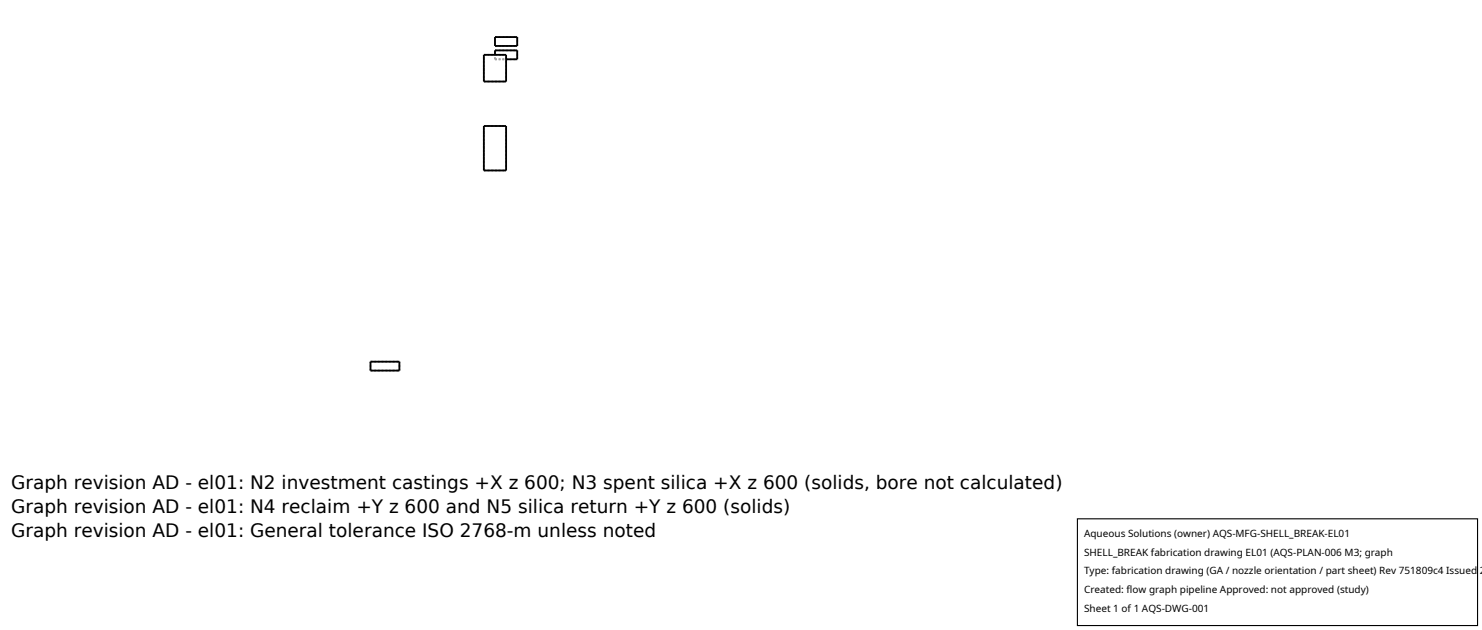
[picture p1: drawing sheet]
<svg xmlns="http://www.w3.org/2000/svg" width="212mm" height="90mm" viewBox="0 0 212 90" stroke-linecap="round" stroke-linejoin="round" font-family="sans-serif">
<defs><g id="words">
<g font-size="2.6">
<text x="1.6" y="69.8">Graph revision AD - el01: N2 investment castings +X z 600; N3 spent silica +X z 600 (solids, bore not calculated)</text>
<text x="1.6" y="73.3">Graph revision AD - el01: N4 reclaim +Y z 600 and N5 silica return +Y z 600 (solids)</text>
<text x="1.6" y="76.7">Graph revision AD - el01: General tolerance ISO 2768-m unless noted</text>
</g>
<g font-size="1.4">
<text x="154.8" y="76.6">Aqueous Solutions (owner) AQS-MFG-SHELL_BREAK-EL01</text>
<text x="154.8" y="79.3">SHELL_BREAK fabrication drawing EL01 (AQS-PLAN-006 M3; graph</text>
<text x="154.8" y="82">Type: fabrication drawing (GA / nozzle orientation / part sheet) Rev 751809c4 Issued 2</text>
<text x="154.8" y="84.7">Created: flow graph pipeline Approved: not approved (study)</text>
<text x="154.8" y="87.4">Sheet 1 of 1 AQS-DWG-001</text>
</g>
</g></defs>
<g fill="none" stroke="#a0a0a0" stroke-width=".26" stroke-dasharray=".3 .3" stroke-linecap="butt">
<path d="M69.1 18h3.2M69.1 11.6h3.2M69.1 7.8h3.2M69.1 11.6v-3.8M70.7 6.6h3.2M70.7 5.3h3.2M70.7 6.6v-1.3M70.7 8.5h3.2M70.7 8.5h1.6M70.7 7.2h3.2M70.7 8.5v-1.3M70.7 8.5v-.7"/>
<path d="M72.3 11.6v-3.8M73.9 6.6v-1.3M73.9 8.5v-1.3M69.1 24.3h3.2M69.1 24.3v-6.3M72.3 24.3v-6.3M52.9 52.9h4.1M52.9 51.6h4.1M52.9 52.9v-1.3M57 52.9v-1.3"/>
</g>
<path d="M69.1 18h3.2v6.3h-3.2zM69.1 7.8h3.2v3.8h-3.2zM70.7 5.3h3.2v1.3h-3.2zM70.7 7.8v-.6h3.2v1.3h-1.6M52.9 51.6h4.1v1.3h-4.1z" fill="none" stroke="#000" stroke-width=".26"/>
<path d="M153.9 74.1h57.1v15.2h-57.1z" fill="#fff" stroke="#000" stroke-width=".16"/>
<use href="#words"/>
</svg>
